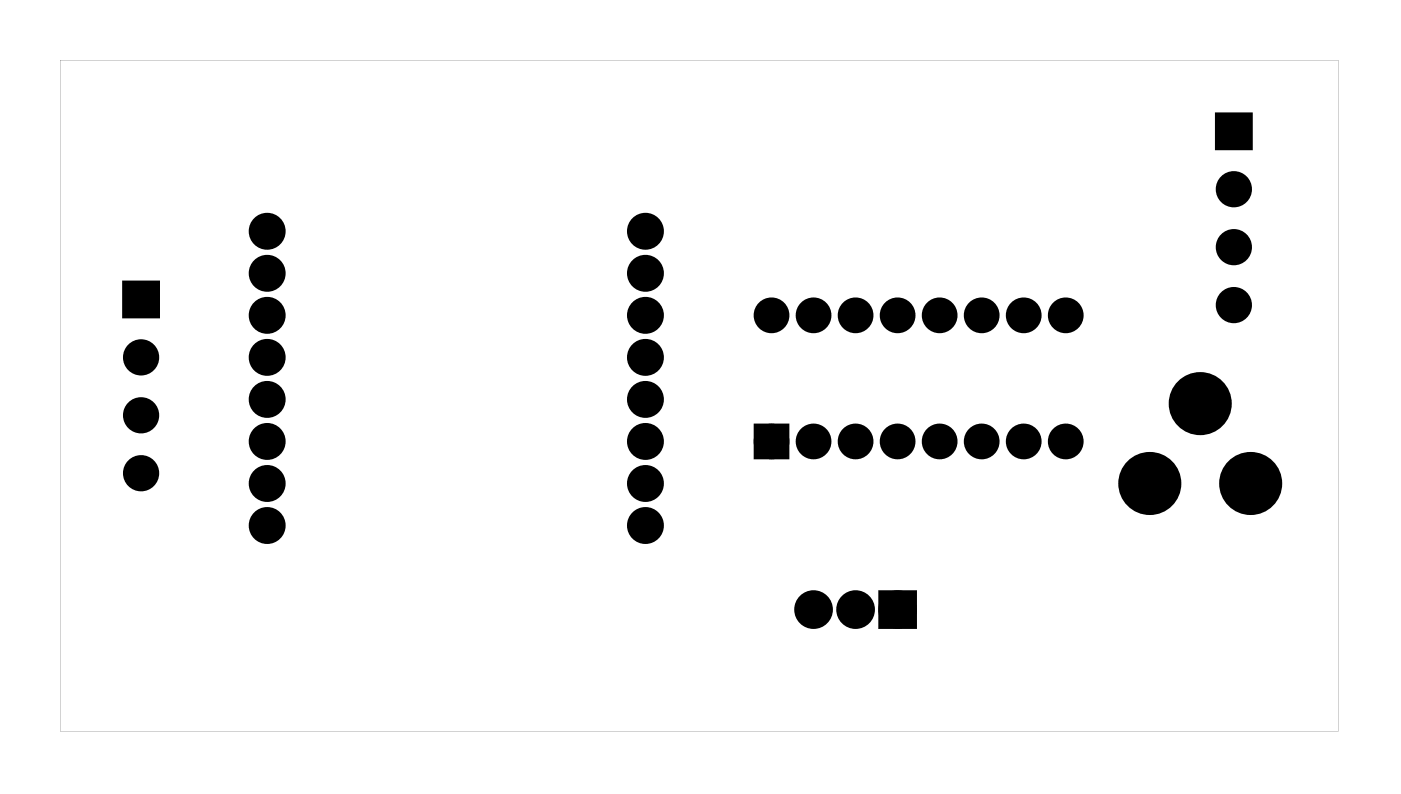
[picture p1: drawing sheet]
<svg xmlns="http://www.w3.org/2000/svg" width="85mm" height="48mm" viewBox="0 0 85 48" stroke-linecap="round" stroke-linejoin="round" font-family="sans-serif">
<g fill="#000">
<path d="M45.9 26h1.4v1.4h-1.4zM53.5 36h1.5v1.6h-1.5z"/>
<path d="M3.6 3.6h77.3v40.6h-77.3zM3.6 3.6v40.6h77.3v-40.6z"/>
<path d="M7.5 17.1h2v2h-2zM7.9 18.1a.6 .6 0 0 0 1.2 0 .6 .6 0 0 0-1.2 0z"/>
<path d="M73.5 6.9h2.1v2.1h-2.1zM74 7.9a.6 .6 0 0 0 1.2 0 .6 .6 0 0 0-1.2 0z"/>
</g>
<g fill="#000">
<circle cx="8.5" cy="18.1" r=".81"/>
<circle cx="16.1" cy="16.5" r=".72"/>
<circle cx="16.1" cy="19.1" r=".72"/>
<circle cx="16.1" cy="14" r=".72"/>
<circle cx="39" cy="16.5" r=".72"/>
<circle cx="39" cy="19.1" r=".72"/>
<circle cx="39" cy="14" r=".72"/>
<circle cx="46.6" cy="19.1" r=".7"/>
<circle cx="49.2" cy="19.1" r=".7"/>
<circle cx="51.7" cy="19.1" r=".7"/>
<circle cx="54.2" cy="19.1" r=".7"/>
<circle cx="56.8" cy="19.1" r=".7"/>
<circle cx="59.3" cy="19.1" r=".7"/>
<circle cx="61.9" cy="19.1" r=".7"/>
<circle cx="64.4" cy="19.1" r=".7"/>
<circle cx="74.6" cy="14.9" r=".81"/>
<circle cx="74.6" cy="7.9" r=".81"/>
<circle cx="74.6" cy="11.4" r=".81"/>
<circle cx="74.6" cy="18.4" r=".81"/>
<circle cx="8.5" cy="25.1" r=".81"/>
<circle cx="8.5" cy="21.6" r=".81"/>
<circle cx="8.5" cy="28.6" r=".81"/>
<circle cx="16.1" cy="24.1" r=".72"/>
<circle cx="16.1" cy="21.6" r=".72"/>
<circle cx="16.1" cy="29.2" r=".72"/>
<circle cx="16.1" cy="26.7" r=".72"/>
<circle cx="16.1" cy="31.8" r=".72"/>
<circle cx="39" cy="24.1" r=".72"/>
<circle cx="39" cy="21.6" r=".72"/>
<circle cx="39" cy="26.7" r=".72"/>
<circle cx="39" cy="29.2" r=".72"/>
<circle cx="39" cy="31.8" r=".72"/>
<circle cx="46.6" cy="26.7" r=".7"/>
<circle cx="49.2" cy="36.8" r=".79"/>
<circle cx="49.2" cy="26.7" r=".7"/>
<circle cx="51.7" cy="36.8" r=".79"/>
<circle cx="51.7" cy="26.7" r=".7"/>
<circle cx="54.2" cy="36.8" r=".79"/>
<circle cx="54.2" cy="26.7" r=".7"/>
<circle cx="56.8" cy="26.7" r=".7"/>
<circle cx="59.3" cy="26.7" r=".7"/>
<circle cx="61.9" cy="26.7" r=".7"/>
<circle cx="64.4" cy="26.7" r=".7"/>
<circle cx="69.5" cy="29.2" r="1.52"/>
<circle cx="72.5" cy="24.4" r="1.52"/>
<circle cx="75.6" cy="29.2" r="1.52"/>
</g>
<g fill="none" stroke="#000" stroke-width=".78" stroke-linecap="butt">
<circle cx="16.1" cy="14" r=".72"/>
<circle cx="16.1" cy="16.5" r=".72"/>
<circle cx="16.1" cy="19.1" r=".72"/>
<circle cx="39" cy="16.5" r=".72"/>
<circle cx="39" cy="14" r=".72"/>
<circle cx="39" cy="19.1" r=".72"/>
<circle cx="16.1" cy="29.2" r=".72"/>
<circle cx="16.1" cy="31.8" r=".72"/>
<circle cx="16.1" cy="21.6" r=".72"/>
<circle cx="16.1" cy="26.7" r=".72"/>
<circle cx="16.1" cy="24.1" r=".72"/>
<circle cx="39" cy="29.2" r=".72"/>
<circle cx="39" cy="31.8" r=".72"/>
<circle cx="39" cy="24.1" r=".72"/>
<circle cx="39" cy="21.6" r=".72"/>
<circle cx="39" cy="26.7" r=".72"/>
</g>
<g fill="none" stroke="#000" stroke-width=".76" stroke-linecap="butt">
<path d="M45.9 26h1.4v1.4h-1.4zM53.5 36h1.5v1.6h-1.5z"/>
<circle cx="46.6" cy="19.1" r=".7"/>
<circle cx="49.2" cy="19.1" r=".7"/>
<circle cx="51.7" cy="19.1" r=".7"/>
<circle cx="54.2" cy="19.1" r=".7"/>
<circle cx="56.8" cy="19.1" r=".7"/>
<circle cx="59.3" cy="19.1" r=".7"/>
<circle cx="61.9" cy="19.1" r=".7"/>
<circle cx="64.4" cy="19.1" r=".7"/>
<circle cx="46.6" cy="26.7" r=".7"/>
<circle cx="49.2" cy="36.8" r=".79"/>
<circle cx="49.2" cy="26.7" r=".7"/>
<circle cx="51.7" cy="36.8" r=".79"/>
<circle cx="51.7" cy="26.7" r=".7"/>
<circle cx="54.2" cy="36.8" r=".79"/>
<circle cx="54.2" cy="26.7" r=".7"/>
<circle cx="56.8" cy="26.7" r=".7"/>
<circle cx="59.3" cy="26.7" r=".7"/>
<circle cx="61.9" cy="26.7" r=".7"/>
<circle cx="64.4" cy="26.7" r=".7"/>
<circle cx="69.5" cy="29.2" r="1.52"/>
<circle cx="72.5" cy="24.4" r="1.52"/>
<circle cx="75.6" cy="29.2" r="1.52"/>
</g>
<g fill="none" stroke="#000" stroke-width=".57">
<circle cx="8.5" cy="18.1" r=".81"/>
<circle cx="74.6" cy="14.9" r=".81"/>
<circle cx="74.6" cy="18.4" r=".81"/>
<circle cx="74.6" cy="11.4" r=".81"/>
<circle cx="74.6" cy="7.9" r=".81"/>
<circle cx="8.5" cy="25.1" r=".81"/>
<circle cx="8.5" cy="28.6" r=".81"/>
<circle cx="8.5" cy="21.6" r=".81"/>
</g>
<g fill="none" stroke="#000" stroke-width=".25">
<path d="M7.5 17.1h2v2h-2zM73.5 6.9h2.1v2.1h-2.1z"/>
<circle cx="8.5" cy="18.1" r=".6"/>
<circle cx="74.6" cy="7.9" r=".6"/>
</g>
</svg>
